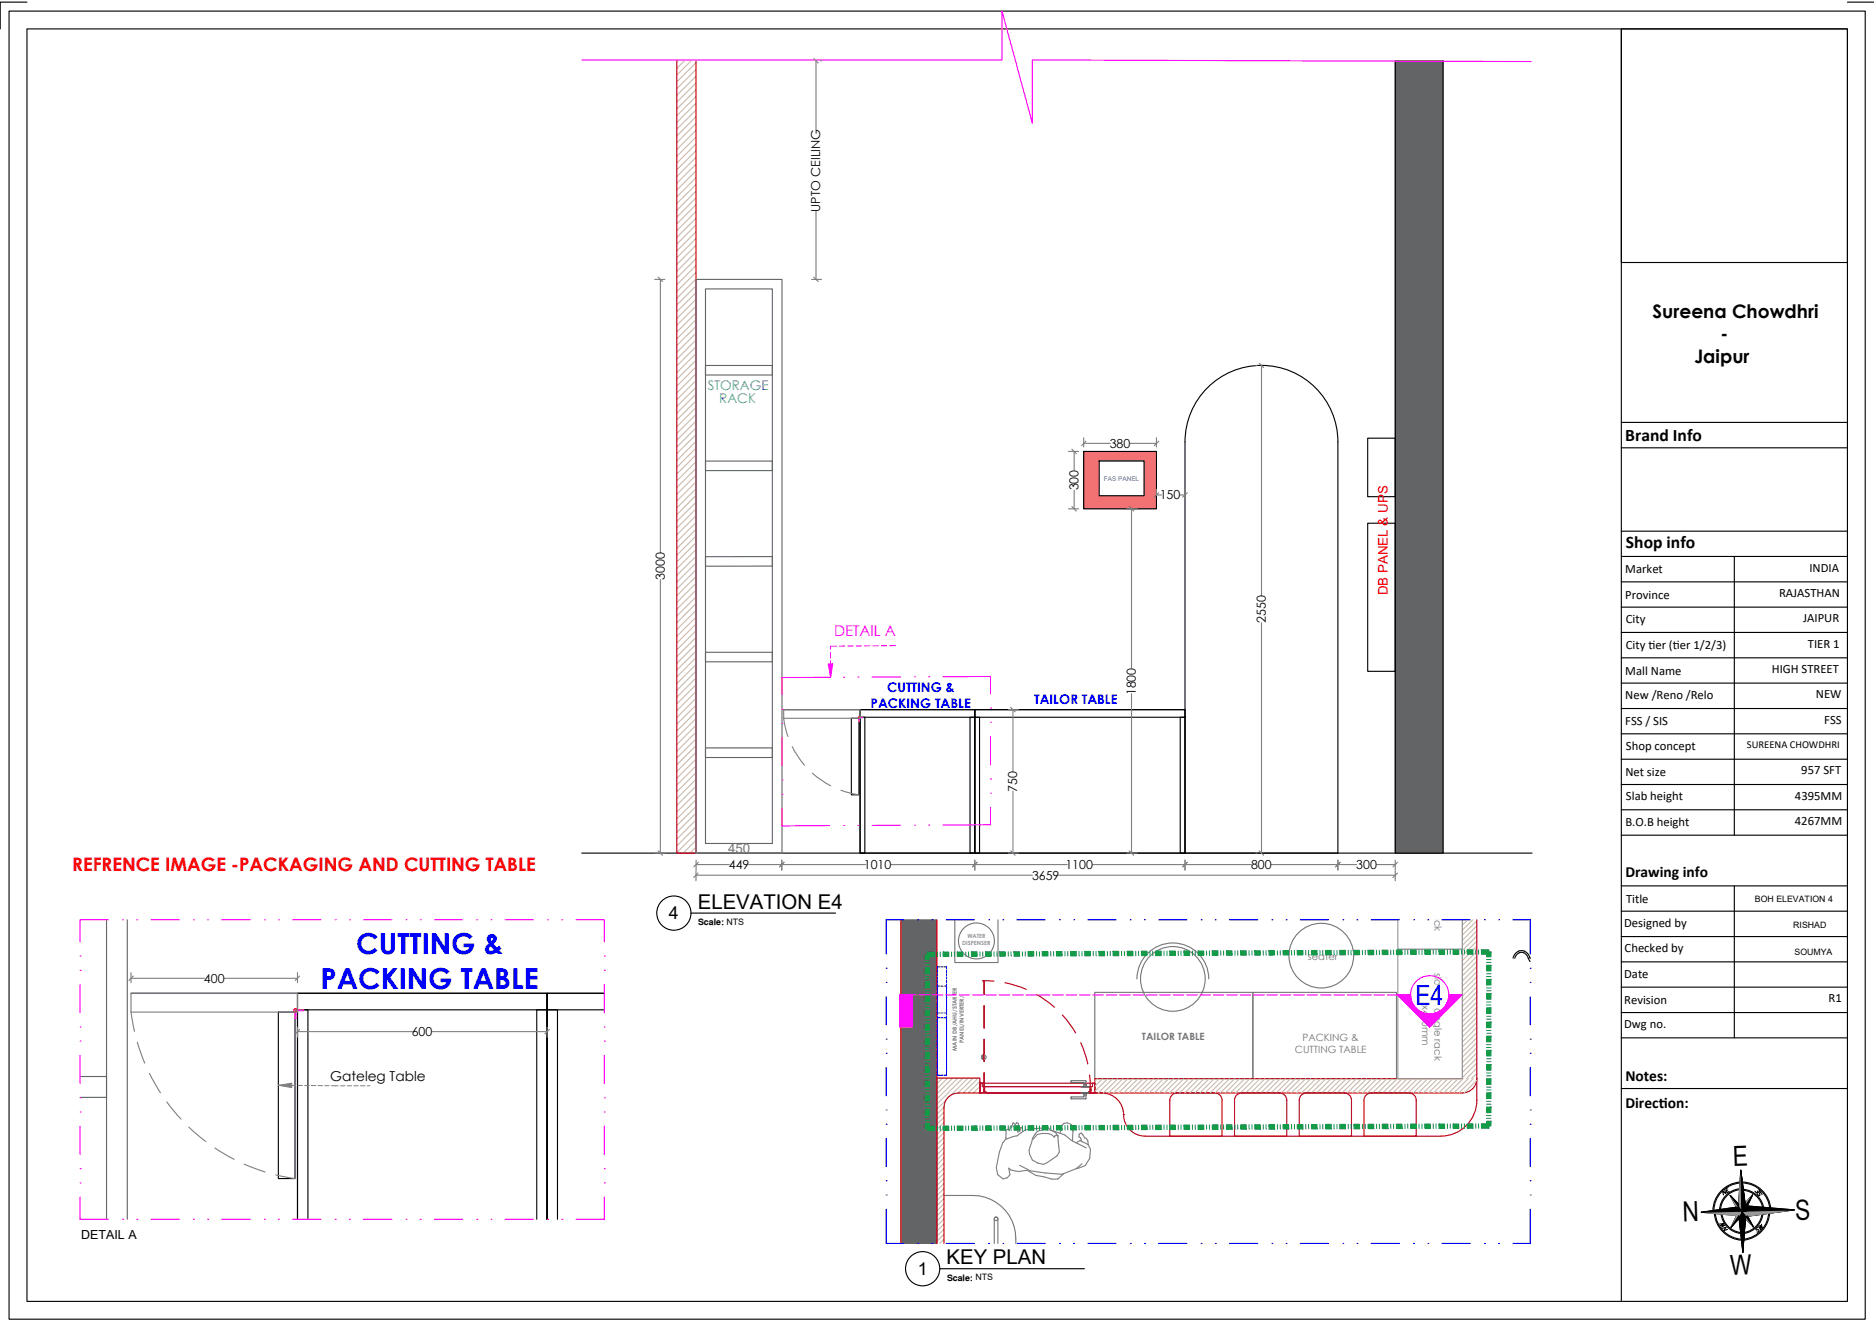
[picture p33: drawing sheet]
<svg xmlns="http://www.w3.org/2000/svg" width="420mm" height="297mm" viewBox="0 0 420 297" stroke-linecap="round" stroke-linejoin="round" font-family="sans-serif">
<defs><g id="words">
<g font-size="6.5" fill="#00f">
<text x="79.9" y="213.7">CUTTING &amp;</text>
<text x="71.8" y="221.6">PACKING TABLE</text>
</g>
<text font-size="6.2" fill="#00f" x="317.2" y="225.1">E4</text>
<g font-size="6.2">
<text x="388.4" y="261.1" transform="rotate(-2 388.4 261.1)">E</text>
<text x="380.6" y="269" transform="rotate(178 380.6 269)">N</text>
<text x="402.4" y="273.2" transform="rotate(-2 402.4 273.2)">S</text>
<text x="387.9" y="285.6" transform="rotate(-2 387.9 285.6)">W</text>
</g>
<g font-size="4.6">
<text x="156.4" y="203.5">ELEVATION E4</text>
<text x="212.1" y="283.2">KEY PLAN</text>
</g>
<g font-size="4.2">
<text x="370.4" y="71.2">Sureena Chowdhri</text>
<text x="385.6" y="76.2">-</text>
<text x="379.7" y="81.4">Jaipur</text>
</g>
<text font-size="4.2" fill="#f00" x="16.2" y="195">REFRENCE IMAGE -PACKAGING AND CUTTING TABLE</text>
<g font-size="4">
<text x="149.9" y="205.9">4</text>
<text x="205.7" y="285.5">1</text>
</g>
<g font-size="3.9">
<text x="364.3" y="98.8">Brand Info</text>
<text x="364.4" y="122.8">Shop info</text>
</g>
<g font-size="3.5">
<text x="364.3" y="196.4">Drawing info</text>
<text x="364.3" y="242.1">Notes:</text>
<text x="364.3" y="248.1">Direct</text>
<text x="371.7" y="248.1">ion:</text>
</g>
<text font-size="3.3" fill="#f0f" x="186.9" y="142.5">DETAIL A</text>
<text font-size="3.1" x="74" y="242.2">Gateleg Table</text>
<g font-size="3" fill="#007fff">
<text x="158.7" y="87.5">STORAGE</text>
<text x="161.2" y="90.2">RACK</text>
</g>
<text font-size="3" fill="#f00" x="311" y="133.3" transform="rotate(-90 311 133.3)">DB PANEL &amp; UPS</text>
<g font-size="3" fill="#00f">
<text x="198.8" y="154.9">CUTTING &amp;</text>
<text x="195.1" y="158.5">PACKING TABLE</text>
<text x="231.8" y="157.7">TAILOR TABLE</text>
</g>
<text font-size="3" fill="#767676" x="163.2" y="191">450</text>
<g font-size="2.8">
<text x="183.8" y="47.5" transform="rotate(-90 183.8 47.5)">UPTO CEILING</text>
<text x="248.7" y="100.3">380</text>
<text x="241.7" y="109.9" transform="rotate(-90 241.7 109.9)">300</text>
<text x="259.9" y="111.8">150</text>
<text x="149" y="129.9" transform="rotate(-90 149 129.9)">3000</text>
<text x="364.3" y="128.4">Market</text>
<text x="405.5" y="128">INDIA</text>
<text x="364.3" y="134.1">Province</text>
<text x="398.7" y="133.7">RAJASTHAN</text>
<text x="283.7" y="139.5" transform="rotate(-90 283.7 139.5)">2550</text>
<text x="364.4" y="139.5">City</text>
<text x="404.1" y="139.4">JAIPUR</text>
<text x="364.4" y="145.3">City t</text>
<text x="369.4" y="145.3">ier (t</text>
<text x="374.9" y="145.3">ier 1/2/3)</text>
<text x="405.2" y="145.1">TIER 1</text>
<text x="254.6" y="155.8" transform="rotate(-90 254.6 155.8)">1800</text>
<text x="364.3" y="151.1">Mall Name</text>
<text x="397.1" y="150.7">HIGH STREET</text>
<text x="364.3" y="156.7">New /Reno /Relo</text>
<text x="407" y="156.4">NEW</text>
<text x="364.3" y="162.4">FSS / SIS</text>
<text x="364.4" y="167.9">Shop concept</text>
<text x="408.8" y="162.1">FSS</text>
<text x="364.3" y="173.8">Net size</text>
<text x="403.7" y="173.4">957 SFT</text>
<text x="228" y="177.4" transform="rotate(-90 228 177.4)">750</text>
<text x="364.4" y="179.3">Slab height</text>
<text x="402.3" y="179.1">4395MM</text>
<text x="364.3" y="184.9">B.O.B height</text>
<text x="402.3" y="184.8">4267MM</text>
<text x="163.3" y="194.6">449</text>
<text x="193.6" y="194.6">1010</text>
<text x="231.3" y="197">3659</text>
<text x="238.8" y="194.6">1100</text>
<text x="280.4" y="194.6">800</text>
<text x="304" y="194.6">300</text>
<text x="364.4" y="202.2">Title</text>
<text x="364" y="207.6">Designed by</text>
<text x="364.1" y="213.3">Checked by</text>
<text x="45.7" y="220.1">400</text>
<text x="364" y="219.1">Date</text>
<text x="364" y="224.9">Revision</text>
<text x="409.8" y="224.5">R1</text>
<text x="92.3" y="232.1">600</text>
<text x="364" y="230.3">Dwg no.</text>
<text x="18.2" y="277.4">DETAIL A</text>
</g>
<text font-size="2.4" x="391.5" y="167.6">SUREENA CHOWDHRI</text>
<g font-size="2.2" fill="#767676">
<text x="321.5" y="188.9" transform="rotate(90 321.5 188.9)">slotted angle rack</text>
<text x="293.1" y="214.9">seater</text>
<text x="318.8" y="221.4" transform="rotate(90 318.8 221.4)">900x450mm</text>
<text x="321.5" y="217.9" transform="rotate(90 321.5 217.9)">slotted angle rack</text>
<text x="255.9" y="232.9">TAILOR TABLE</text>
<text x="291.9" y="233.2">PACKING &amp;</text>
<text x="290.2" y="236">CUTTING TABLE</text>
</g>
<g font-size="2">
<text x="393.3" y="202.1">BOH ELEVATION 4</text>
<text x="156.5" y="207.2">Scale: NTS</text>
<text x="401.9" y="207.7">RISHAD</text>
<text x="402.2" y="213.9">SOUMYA</text>
<text x="212.2" y="286.8">Scale: NTS</text>
</g>
<text font-size="1.4" fill="#2776bb" x="247.4" y="107.7">FAS PANEL</text>
<g font-size="1.3" fill="#939598">
<text x="215.6" y="211.7">DISPENSER</text>
<text x="216.8" y="210.2">WATER</text>
</g>
<g font-size="1.3" fill="#767676">
<text x="216" y="233.7" transform="rotate(-90 216 233.7)">PANEL/INVERTER/</text>
<text x="214.5" y="235.4" transform="rotate(-90 214.5 235.4)">MAIN DB/AHU/STARTER</text>
</g>
<g font-size="1.3">
<text x="386.3" y="267.6" transform="rotate(-31 386.3 267.6)">NE</text>
<text x="395" y="267.5" transform="rotate(-128 395 267.5)">SE</text>
<text x="387.2" y="275.4" transform="rotate(-123 387.2 275.4)">NW</text>
<text x="393.8" y="276.1" transform="rotate(-38 393.8 276.1)">SW</text>
</g>
</g></defs>
<!-- layer: 0 -->
<path d="M130.4 191.1h213" fill="none" stroke="#000" stroke-width=".25"/>
<!-- layer: A-WALL HATCH -->
<path d="M312.7 13.6h10.7v177.5h-10.7z" fill="none" stroke="#636466" stroke-width=".22"/>
<path d="M312.7 13.6h10.7v177.5h-10.7z" fill-rule="evenodd" fill="#636466"/>
<!-- layer: PARTITION HAT -->
<g fill="none" stroke="#cbbba9" stroke-width=".25">
<path d="M151.9 13.6l-.2 .2M153.4 13.6l-1.7 1.7M154.9 13.6l-3.2 3.2M156 14l-4.3 4.3M156 15.6l-4.3 4.3M156 17.1l-4.3 4.3M156 18.6l-4.3 4.3M156 20.1l-4.3 4.3M156 21.6l-4.3 4.3M156 23.1l-4.3 4.3M156 24.7l-4.3 4.2M156 26.2l-4.3 4.3"/>
<path d="M156 27.7l-4.3 4.3M156 29.2l-4.3 4.3M156 30.7l-4.3 4.3M156 32.2l-4.3 4.3M156 33.8l-4.3 4.2M156 35.3l-4.3 4.2M156 36.8l-4.3 4.2M156 38.3l-4.3 4.3M156 39.8l-4.3 4.3M156 41.3l-4.3 4.3M156 42.8l-4.3 4.3M156 44.3l-4.3 4.3"/>
<path d="M156 45.9l-4.3 4.2M156 47.4l-4.3 4.3M156 48.9l-4.3 4.3M156 50.4l-4.3 4.3M156 51.9l-4.3 4.3M156 53.4l-4.3 4.3M156 54.9l-4.3 4.3M156 56.5l-4.3 4.3M156 58l-4.3 4.3M156 59.5l-4.3 4.3M156 61l-4.3 4.3M156 62.5l-4.3 4.3"/>
<path d="M156 64l-4.3 4.3M156 65.6l-4.3 4.2M156 67.1l-4.3 4.2M156 68.6l-4.3 4.2M156 70.1l-4.3 4.3M156 71.6l-4.3 4.3M156 73.1l-4.3 4.3M156 74.6l-4.3 4.3M156 76.1l-4.3 4.3M156 77.7l-4.3 4.2M156 79.2l-4.3 4.3M156 80.7l-4.3 4.3"/>
<path d="M156 82.2l-4.3 4.3M156 83.7l-4.3 4.3M156 85.2l-4.3 4.3M156 86.7l-4.3 4.3M156 88.3l-4.3 4.3M156 89.8l-4.3 4.3M156 91.3l-4.3 4.3M156 92.8l-4.3 4.3M156 94.3l-4.3 4.3M156 95.8l-4.3 4.3M156 97.4l-4.3 4.2M156 98.9l-4.3 4.2"/>
<path d="M156 100.4l-4.3 4.3M156 101.9l-4.3 4.3M156 103.4l-4.3 4.3M156 104.9l-4.3 4.3M156 106.4l-4.3 4.3M156 107.9l-4.3 4.3M156 109.5l-4.3 4.2M156 111l-4.3 4.3M156 112.5l-4.3 4.3M156 114l-4.3 4.3M156 115.5l-4.3 4.3M156 117l-4.3 4.3"/>
<path d="M156 118.5l-4.3 4.3M156 120.1l-4.3 4.3M156 121.6l-4.3 4.3M156 123.1l-4.3 4.3M156 124.6l-4.3 4.3M156 126.1l-4.3 4.3M156 127.6l-4.3 4.3M156 129.2l-4.3 4.2M156 130.7l-4.3 4.2M156 132.2l-4.3 4.3M156 133.7l-4.3 4.3M156 135.2l-4.3 4.3"/>
<path d="M156 136.7l-4.3 4.3M156 138.2l-4.3 4.3M156 139.7l-4.3 4.3M156 141.3l-4.3 4.2M156 142.8l-4.3 4.3M156 144.3l-4.3 4.3M156 145.8l-4.3 4.3M156 147.3l-4.3 4.3M156 148.8l-4.3 4.3M156 150.3l-4.3 4.3M156 151.9l-4.3 4.3M156 153.4l-4.3 4.3"/>
<path d="M156 154.9l-4.3 4.3M156 156.4l-4.3 4.3M156 157.9l-4.3 4.3M156 159.4l-4.3 4.3M156 161l-4.3 4.2M156 162.5l-4.3 4.2M156 164l-4.3 4.3M156 165.5l-4.3 4.3M156 167l-4.3 4.3M156 168.5l-4.3 4.3M156 170l-4.3 4.3M156 171.5l-4.3 4.3"/>
<path d="M156 173.1l-4.3 4.2M156 174.6l-4.3 4.3M156 176.1l-4.3 4.3M156 177.6l-4.3 4.3M156 179.1l-4.3 4.3M156 180.6l-4.3 4.3M156 182.1l-4.3 4.3M156 183.7l-4.3 4.3M156 185.2l-4.3 4.3M156 186.7l-4.3 4.3M156 188.2l-2.9 2.9M156 189.7l-1.4 1.4"/>
</g>
<!-- layer: PARTITION -->
<path d="M151.7 13.6v177.5h4.3v-177.5" fill="none" stroke="#b80000" stroke-width=".25"/>
<!-- layer: 0 -->
<path d="M312.7 13.6v177.5h10.7v-177.5M175.6 159h17.2M190.8 160.9h1.7v17.1h-1.7z" fill="none" stroke="#000" stroke-width=".25"/>
<!-- layer: BASE LINE -->
<path d="M270.1 87.4a17.1 17.1 0 0 1 18.8-4.4 17.1 17.1 0 0 1 11 16l-.1 92.1h-34.2v-92.1a17.1 17.1 0 0 1 4.5-11.6zM306.5 98.1h6.2v13.1h-6.2zM306.5 117.2h6.2v33.2h-6.2zM192.8 159h25.7v32.1h-25.7zM192.8 159h25.7v1.7h-25.7zM218.5 159h47.1v32.1h-47.1zM218.5 159h47.1v1.7h-47.1zM192.8 160.7h1v30.4h-1zM217.4 160.7h1.1v30.4h-1.1zM218.5 160.7h1v30.4h-1zM264.5 160.7h1.1v30.4h-1.1z" fill="none" stroke="#000" stroke-width=".25"/>
<!-- layer: F_FIXTURE_CK -->
<path d="M156 62.6h19.3v128.5h-19.3zM158.1 64.7h15v124.2h-15zM158.1 81.9h15v2.1h-15zM158.1 103.3h15v2.1h-15zM158.1 124.7h15v2.1h-15zM158.1 146.1h15v2.1h-15zM158.1 167.5h15v2.2h-15z" fill="none" stroke="#636466" stroke-width=".25"/>
<path d="M156 191.1h.1M156 191.1h19.2M175.3 191.1h.1" fill="none" stroke="#767676" stroke-width=".25"/>
<path d="M156 191.1h.1M175.2 191.1h.1" fill="none" stroke="#767676" stroke-width=".22"/>
<!-- layer: 6 -->
<g fill="none" stroke="#f0f" stroke-width=".25">
<path d="M192.5 160.9v.7l.1-.7M192.7 160.7h.7l-.7 .1"/>
<circle cx="192.6" cy="160.7" r=".19"/>
</g>
<!-- layer: 1 -->
<circle cx="192.6" cy="160.7" r=".16" fill="none" stroke="#f00" stroke-width=".25"/>
<!-- layer: 7 -->
<g fill="none" stroke="#808080" stroke-width=".22">
<path d="M192.5 161.4h.1M193.2 160.7h.1"/>
<circle cx="192.6" cy="160.7" r=".05"/>
</g>
<!-- layer: BASE LINE -->
<path d="M175.6 159h17.2v1.9h-17.2zM175.6 160.9l1 4M177.6 167.2l1.4 2.5 1.3 1.7M182.1 173.2l1.6 1.3 2.5 1.5M188.5 177l4 1" fill="none" stroke="#808080" stroke-width=".25"/>
<!-- layer: 0 -->
<path d="M242.9 101.1h16.3v12.9h-16.3zM246.3 103.2h10.1v7.8h-10.1z" fill="none" stroke="#f27172" stroke-width=".22"/>
<path d="M242.9 101.1v12.9h16.3v-12.9zM246.3 103.2v7.8h10.1v-7.8z" fill-rule="evenodd" fill="#f27172"/>
<path d="M242.9 101.1h16.3v12.9h-16.3zM246.3 103.2h10.1v7.8h-10.1z" fill="none" stroke="#000" stroke-width=".25"/>
<!-- layer: FUR 1 -->
<path d="M339.1 214.6a1.94 1.94 0 0 1 2-1.7 1.94 1.94 0 0 1 1.9 1.8M339.5 214.7a1.53 1.53 0 0 1 1.5-1.4 1.53 1.53 0 0 1 1.5 1.4l.5 .6" fill="none" stroke="#000" stroke-width=".25"/>
<!-- layer: fixture -->
<g fill="none" stroke="#767676" stroke-width=".25">
<path d="M214 206v9.6h9.7v-9.6M254.8 219.3a8 8 0 0 1 8.1-8.1 8 8 0 0 1 8 8.1M339.1 214.6l.4 .1M245.4 222.3h35.4v19.3h-35.4zM280.8 222.3h32.2v19.3h-32.2zM211.6 267.8h6.4a9.7 9.7 0 0 1 9.7 10.7M222.8 278.5v-5.5l.2-.3 .2-.1 .3 .1 .1 .3v5.5"/>
<circle cx="218.8" cy="210.8" r="4"/>
<circle cx="262.9" cy="219.3" r="7.2"/>
<circle cx="296.1" cy="214" r="7.2"/>
<circle cx="223.2" cy="273" r=".4"/>
</g>
<!-- layer: VM -->
<path d="M225.4 255.2l-.7 .8-.7 2.1-.7 3.4 .3 1.6 1.2 1 1-.3 .5-.7-.2-1.5 .5 .5 1.6 .3 2-.2 2 1.1 3.5 .8h1.4l1.2-1.2M229.2 253.4l-.2-.8h-.3l-.1 .7-.5 .3 .2-2-.4-.1-.3 .4-.6-.4-.3 .9v-.2l-.3 .1-.1 .9-.4-.3-.4 .2-.1 2M232.5 253.4a1.66 1.66 0 0 0 1.7-1h.6a2.66 2.66 0 0 0 1.8 1.3l.5 .7 .3 3.6-.5 .9-2.2 1.5-.8 .4-1.3-.3a3 3 0 0 1-1.4-4.5l.2-1.1zM234.1 252.7l-4.3 .4-1.9 1.3-2.5 .8M235.3 253.1l3.3 1.1 1.5 1.2 3.3 1.7M237.1 254.5l-.3-.2-.4 .1-.1 .3a3.4 3.4 0 0 0-3.8-.6l-1 1.1M237.6 253.8l.2-1.6 .6-.6 .8-.1 .9 .4 .4 .6-.1 3M241.3 256l.8-.6 1.7 .9 .6 1.1-.2 2.1-1 1.6-2 .7M242.2 255.5l.1-.2-.1-.5-.4-.2 .1-.6 .5-.2 .7 1.1 .4 .1 .3 .6 .1 .9M228.5 261l2.5 1.3 3.3 .4 3.7 .3 3.2-1.2M242.5 260.7l-1.3 1.1" fill="none" stroke="#808080" stroke-width=".25"/>
<!-- layer: PARTITION HAT -->
<g fill="none" stroke="#cbbba9" stroke-width=".25">
<path d="M327.8 206h.1M328.9 206l-1.1 1.2M330.1 206l-2.3 2.3M331 206.2l-3.2 3.2M331 207.4l-3.2 3.2M331 208.5l-3.2 3.2M331 209.6l-3.2 3.3M331 210.8l-3.2 3.2M331 211.9l-3.2 3.3M331 213.1l-3.2 3.2M331 214.2l-3.2 3.2M331 215.3l-3.2 3.3"/>
<path d="M331 216.5l-3.2 3.2M331 217.6l-3.2 3.3M331 218.8l-3.2 3.2M331 219.9l-3.2 3.2M331 221l-3.2 3.3M331 222.2l-3.2 3.2M331 223.3l-3.2 3.2M331 224.5l-3.2 3.2M331 225.6l-3.2 3.2M331 226.7l-3.2 3.2M331 227.9l-3.2 3.2M331 229l-3.2 3.2"/>
<path d="M331 230.1l-3.2 3.3M331 231.3l-3.2 3.2M331 232.4l-3.2 3.2M331 233.6l-3.2 3.2M331 234.7l-3.2 3.2M331 235.8l-3.2 3.3M331 237l-3.2 3.2M331 238.1l-3.2 3.2M331 239.2l-2.3 2.4M331 240.4l-1.2 1.2M331 241.5l-.1 .1"/>
</g>
<!-- layer: A-WALL HATCH -->
<path d="M201.9 206h8.1v72.5h-8.1z" fill="none" stroke="#636466" stroke-width=".22"/>
<path d="M201.9 206h8.1v72.5h-8.1z" fill-rule="evenodd" fill="#636466"/>
<!-- layer: PARTITION HAT -->
<g fill="none" stroke="#cbbba9" stroke-width=".25">
<path d="M210 241.6h.1M211.1 241.6l-1.1 1.2M211.6 248l-1.6 1.6M211.6 249.1l-1.6 1.6M211.6 250.3l-1.6 1.6M211.6 251.4l-1.6 1.6M211.6 252.5l-1.6 1.7M211.6 253.7l-1.6 1.6M211.6 254.8l-1.6 1.6M211.6 256l-1.6 1.6M211.6 257.1l-1.6 1.6M211.6 258.2l-1.6 1.6"/>
<path d="M211.6 259.4l-1.6 1.6M212 246.4l-2 2.1M212.3 241.6l-2.3 2.3M213.4 241.6l-3.4 3.4M214.5 241.6l-4.5 4.6M215.7 241.6l-5.7 5.7M216.8 241.6l-3.6 3.7M218 241.6l-3.3 3.2M219.1 241.6l-3.2 3.2M219.6 242.2l-2.6 2.6M219.6 243.4l-1.5 1.4M219.6 244.5l-.3 .3"/>
<path d="M211.6 260.5l-1.6 1.6M211.6 261.6l-1.6 1.6M211.6 262.8l-1.6 1.6M211.6 263.9l-1.6 1.6M211.6 265l-1.6 1.7M211.6 266.2l-1.6 1.6M211.6 267.3l-1.6 1.6M211.6 268.5l-1.6 1.6M211.6 269.6l-1.6 1.6M211.6 270.8l-1.6 1.6M211.6 271.9l-1.6 1.6M211.6 273l-1.6 1.6"/>
<path d="M211.6 274.2l-1.6 1.6M211.6 275.3l-1.6 1.6M211.6 276.5l-1.6 1.6M211.6 277.6l-1 .9"/>
</g>
<!-- layer: WALL -->
<path d="M201.9 206v72.5M210 206v72.5" fill="none" stroke="#f00" stroke-width=".25"/>
<!-- layer: PARTITION -->
<path d="M219.6 242.6h25.8v2.2h-25.8z" fill="none" stroke="#fff" stroke-width=".22"/>
<path d="M219.6 242.6h25.8v2.2h-25.8z" fill="#fff"/>
<path d="M219.6 242.6h25.8v2.2h-25.8zM220.6 243.4h23.7v1.1h-.3v.3h-23.1v-.3h-.3zM220.7 243.4h23.6v1.1h-.3v.3h-23v-.3h-.3zM244.9 242.6h.5v2.2h-1.2v-.3h.3v-1.1h.4z" fill="none" stroke="#b80000" stroke-width=".25"/>
<path d="M242.3 243.4h1.7z" fill="none" stroke="#636466" stroke-width=".22"/>
<path d="M242.3 243.4h1.7z" fill-rule="evenodd" fill="#636466"/>
<path d="M240 242.2v.2M240.1 242.1h3.2M240.1 242.5h2.8M242.3 243.4h1.7zM242.8 243.3l.7 .1zM242.9 242.9h.6v.4h-.6zM243 242.6v.3M243.4 242.2v.7" fill="none" stroke="#636466" stroke-width=".25"/>
<path d="M240 242.4l.1 .1M240.1 242.1h-.1M242.3 244.8h1.7zM242.9 242.5l.1 .1M243.3 242.1h.1" fill="none" stroke="#636466" stroke-width=".22"/>
<path d="M242.3 244.8h1.7z" fill-rule="evenodd" fill="#636466"/>
<path d="M240 245.8v.2M240.1 246.1h3.2M240.1 245.7h2.8M242.3 244.8h1.7zM242.8 244.8l.7 .1zM242.9 244.9h.6v.4h-.6zM243 245.3v.3M243.4 245.3v.7" fill="none" stroke="#636466" stroke-width=".25"/>
<path d="M240 246l.1 .1M240.1 245.7l-.1 .1M243 245.6l-.1 .1M243.4 246l-.1 .1" fill="none" stroke="#636466" stroke-width=".22"/>
<path d="M220.2 219.7l2.6 .1M220.6 219.7v3.1M220.6 225.3v5M220.6 232.8v5M225.2 220.1l2.1 .5 2.7 1M232.2 222.7l2.4 1.5 1.7 1.4M238.1 227.3l1.8 2.3 1.2 1.8M242.2 233.6l1 2.6 .6 2.1M220.6 240.3v3.1M244.2 240.8l.1 2.6M244.3 244h.2v.2h-.2z" fill="none" stroke="#b80000" stroke-width=".25"/>
<!-- layer: F_FIXTURE -->
<circle cx="220.5" cy="236.8" r=".51" fill="none" stroke="#767676" stroke-width=".25"/>
<path d="M220.5 236.3h.1v1z" fill="none" stroke="#767676" stroke-width=".22"/>
<path d="M220.5 236.3h.1v1z" fill-rule="evenodd" fill="#767676"/>
<path d="M220 236.7v.2M220 236.5v.6M220.1 236.5v.6M220.2 236.4v.8M220.2 236.3v.9M220.2 236.3v1M220.3 236.3v1M220.4 236.3v1M220.5 236.3v1M220.5 236.3h.1v1z" fill="none" stroke="#767676" stroke-width=".25"/>
<!-- layer: PARTITION -->
<g fill="none" stroke="#b80000" stroke-width=".25">
<path d="M220.5 219.7v3.1M327.8 206v35.6h-82.4v3.2h82.4a3.2 3.2 0 0 0 3.2-3.2M331 206v40.4a8 8 0 0 1-8.1 8.1h-66.3a4.8 4.8 0 0 1-4.8-4.9M220.5 225.3v5M220.5 232.8v5M219.6 242.6h.5v.8h.4v1.1h.3v.3h-1.2zM219.6 244.8v-3.3h-9.6v37M220.5 244h.1v.2h-.1zM220.5 242.6h-.9v2.2h-4.8a3.3 3.3 0 0 0-3.2 3.2v30.5M220.5 240.3v3.1M244.2 244.8a7.4 7.4 0 0 1 5.9 1.1 4.8 4.8 0 0 1 1.7 3.7M251.8 249.7h.1"/>
<path d="M262.6 245.3l1.2-.5h8.5a1.62 1.62 0 0 1 1.6 1.6v8.1h-11.7v-8.1zM286.8 244.8h-8.5a1.61 1.61 0 0 0-1.6 1.6v8.1h11.7v-8.1a1.61 1.61 0 0 0-1.6-1.6M291.7 245.3l1.1-.5h8.5a1.61 1.61 0 0 1 1.6 1.6v8.1h-11.7v-8.1zM306.2 245.3l1.1-.5h8.5a1.6 1.6 0 0 1 1.6 1.6v8.1h-11.7v-8.1z"/>
</g>
<!-- layer: PARTITION HAT -->
<g fill="none" stroke="#cbbba9" stroke-width=".25">
<path d="M245.9 241.6l-.5 .6M247.1 241.6l-1.7 1.7M248.2 241.6l-2.8 2.8M249.4 241.6l-3.2 3.2M250.5 241.6l-3.2 3.2M251.6 241.6l-3.2 3.2M252.8 241.6l-3.2 3.2M253.9 241.6l-3.2 3.2M255.1 241.6l-3.3 3.2M256.2 241.6l-3.2 3.2M257.4 241.6l-3.3 3.2M258.5 241.6l-3.2 3.2"/>
<path d="M259.6 241.6l-3.2 3.2M260.8 241.6l-3.3 3.2M261.9 241.6l-3.2 3.2M263 241.6l-3.2 3.2M264.2 241.6l-3.2 3.2M265.3 241.6l-3.2 3.2M266.4 241.6l-3.2 3.2M267.6 241.6l-3.2 3.2M268.7 241.6l-3.2 3.2M269.9 241.6l-3.3 3.2M271 241.6l-3.2 3.2M272.1 241.6l-3.2 3.2"/>
<path d="M273.3 241.6l-3.2 3.2M274.4 241.6l-3.2 3.2M275.6 241.6l-3.3 3.2M276.7 241.6l-3.2 3.2M277.8 241.6l-3.2 3.2M279 241.6l-3.3 3.2M280.1 241.6l-3.2 3.2M281.3 241.6l-3.3 3.2M282.4 241.6l-3.2 3.2M283.5 241.6l-3.2 3.2M284.7 241.6l-3.3 3.2M285.8 241.6l-3.2 3.2"/>
<path d="M286.9 241.6l-3.2 3.2M288.1 241.6l-3.2 3.2M289.2 241.6l-3.2 3.2M290.3 241.6l-3.2 3.2M291.5 241.6l-3.2 3.2M292.6 241.6l-3.2 3.2M293.8 241.6l-3.2 3.2M294.9 241.6l-3.2 3.2M296 241.6l-3.2 3.2M297.2 241.6l-3.2 3.2M298.3 241.6l-3.2 3.2M299.5 241.6l-3.3 3.2"/>
<path d="M300.6 241.6l-3.2 3.2M301.7 241.6l-3.2 3.2M302.9 241.6l-3.2 3.2M304 241.6l-3.2 3.2M305.2 241.6l-3.3 3.2M306.3 241.6l-3.2 3.2M307.4 241.6l-3.2 3.2M308.6 241.6l-3.2 3.2M309.7 241.6l-3.2 3.2M310.8 241.6l-3.2 3.2M312 241.6l-3.2 3.2M313.1 241.6l-3.2 3.2"/>
<path d="M314.3 241.6l-3.3 3.2M315.4 241.6l-3.2 3.2M316.5 241.6l-3.2 3.2M317.7 241.6l-3.2 3.2M318.8 241.6l-3.2 3.2M320 241.6l-3.3 3.2M321.1 241.6l-3.2 3.2M322.2 241.6l-3.2 3.2M323.4 241.6l-3.3 3.2M324.5 241.6l-3.2 3.2M325.7 241.6l-3.3 3.2M326.8 241.6l-3.2 3.2"/>
<path d="M327.9 241.6l-3.2 3.2M329.1 241.6l-3.3 3.2M330.2 241.6l-3.2 3.2M331 242l-2.9 2.8"/>
</g>
<!-- layer: FUR-FIXTURES L1 -->
<path d="M313.3 212.6h14.5v29h-14.5zM313.3 206v6.6h14.5v-6.6" fill="none" stroke="#989898" stroke-width=".25"/>
<!-- layer: FINISHES -->
<g fill="none" stroke="#00f" stroke-width=".22">
<path d="M210.1 217.3v.5M210.1 218.1v.5M210.1 218.8v.5M210.1 219.6v.5M210.6 216.6h-.5v.5M210.8 216.6h.6M211.6 216.6h.5v.5M212.1 217.3v.5M212.1 218.1v.5M212.1 218.8v.5M212.1 219.6v.5M210.1 220.3v7.1"/>
<path d="M210.1 227.6v.7M210.1 228.4v.6M210.1 229.1v.7M210.1 229.9v.6M210.1 230.6v.7M210.1 231.4v.6M210.1 232.1v.7M210.1 232.9v.6M210.1 233.6v.7M210.1 234.4v.6M210.1 235.1v.7M210.1 235.9v.6"/>
<path d="M210.1 236.6v.7M210.1 237.4v.6M210.1 238.1v.7M210.1 238.9v.6M210.1 239.6v.7M210.1 220.9h.5M210.1 226.9h.5M210.1 228h.5M210.8 220.9h.6M210.8 226.9h.6M210.8 228h.6M211.6 220.9h.5"/>
<path d="M211.6 226.9h.5M211.6 228h.5M212.1 220.3v7.1M212.1 227.6v.7M212.1 228.4v.6M212.1 229.1v.7M212.1 229.9v.6M212.1 230.6v.7M212.1 231.4v.6M212.1 232.1v.7M212.1 232.9v.6M212.1 233.6v.7"/>
<path d="M212.1 234.4v.6M212.1 235.1v.7M212.1 235.9v.6M212.1 236.6v.7M212.1 237.4v.6M212.1 238.1v.7M212.1 238.9v.6M212.1 239.6v.7M210.1 240.4v.4h.5M210.8 240.8h.6M212.1 240.4v.4h-.5"/>
</g>
<!-- layer: F_FIXTURE_CK -->
<path d="M23.9 206v67.1M28.5 206v67.1M18 241.1h5.9v4.7h-5.9" fill="none" stroke="#636466" stroke-width=".25"/>
<!-- layer: BASE LINE -->
<path d="M66.7 222.5h55.9v3.7h-55.9zM122.6 226.2h2.3v46.9M135.4 226.2h-12.8v-3.7h12.8h-12.8v50.6M69 273.1v-46.9h-2.3v46.9v-50.6h55.9v50.6M120.3 273.1v-46.9h2.3v46.9" fill="none" stroke="#000" stroke-width=".25"/>
<!-- layer: 0 -->
<path d="M29.4 222.5h37.3M62.4 226.7h3.7v37.3h-3.7z" fill="none" stroke="#000" stroke-width=".25"/>
<!-- layer: 6 -->
<g fill="none" stroke="#f0f" stroke-width=".25">
<path d="M66.1 226.7v1.5h.2v-1.5M66.6 226.2h1.5v.2h-1.5"/>
<circle cx="66.2" cy="226.3" r=".4"/>
</g>
<!-- layer: 1 -->
<circle cx="66.2" cy="226.3" r=".35" fill="none" stroke="#f00" stroke-width=".25"/>
<!-- layer: 7 -->
<g fill="none" stroke="#808080" stroke-width=".22">
<path d="M66.1 227.7h.2M67.6 226.2v.2"/>
<circle cx="66.2" cy="226.3" r=".12"/>
</g>
<!-- layer: BASE LINE -->
<path d="M29.4 222.5h37.3v4.2h-37.3zM29.4 226.7l.7 4.3M30.8 233.4l1.6 4.7M33.5 240.4l2.5 4.4M37.4 246.8l3.2 3.9M42.3 252.4l3.8 3.3M48.2 257.1l4.3 2.6M54.7 260.7l4.7 1.8M61.8 263.2l4.3 .8" fill="none" stroke="#808080" stroke-width=".25"/>
<!-- layer: LAYOUT -->
<g fill="none" stroke="#000" stroke-width=".25">
<path d="M2 2.5h416v293h-416zM6 6.5h408v285h-408zM6 .5h-5.9v6M363.4 6.5h50.6v52.3h-50.6zM363.4 6.5v285M414 .5h6M363.4 94.6h50.6M363.4 119h50.6M363.4 100.3h50.6M363.4 124.6h50.6M363.4 130.3h50.6M363.4 136h50.6"/>
<path d="M388.7 124.6v62.5M363.4 141.7h50.6M363.4 147.3h50.6M363.4 153h50.6M363.4 158.7h50.6M363.4 164.4h50.6M363.4 170.1h50.6M363.4 175.7h50.6M363.4 181.4h50.6M363.4 187.1h50.6M363.4 198.4h50.6M388.7 198.4v34.1"/>
<path d="M363.4 204.1h50.6M363.4 209.8h50.6M363.4 215.4h50.6M363.4 221.1h50.6M363.4 226.8h50.6M363.4 232.5h50.6M363.4 243.8h50.6M381.3 271.5l8.4 .8M384.2 271.7a6.6 6.6 0 0 0 6.1 6.1M384.4 271.7a6.3 6.3 0 0 0 5.9 5.9M385.7 271.8a5.1 5.1 0 0 0 4.4 4.5M385.9 271.8a4.9 4.9 0 0 0 4.2 4.3"/>
<path d="M387.8 267.8l5.2 7M387.8 267.8l1.4 2.6 .5-.1M387.8 267.8l1.9 1.9M387.8 267.8l1.9 2.5M389.7 270.3l.7 1M389.7 270.3l-8.4 1.2M389.7 272.3h-.5l-1.2 2.6M389.7 272.3l-1.7 2.6M389.7 272.9l-1.7 2M389.8 266.5a4.9 4.9 0 0 0-4.2 4.5M389.8 266.3a5.1 5.1 0 0 0-4.4 4.8M390 265a6.3 6.3 0 0 0-5.9 6.2"/>
<path d="M390 264.8a6.5 6.5 0 0 0-6.1 6.4M390.1 262.1l.3 9.2M390.1 262.1l-.4 8.2M390.1 262.1l-.5 8.2M390.1 262.1l1.1 8M390.4 271.3l-2.4 3.6M390.4 271.3l-.7 1M390.5 264.8a6.5 6.5 0 0 1 6.4 6.1M390.5 265a6.3 6.3 0 0 1 6.2 5.9M390.7 266.4a5.1 5.1 0 0 1 4.6 4.6M390.7 266.6a4.9 4.9 0 0 1 4.4 4.3M391.2 270.1l10.9 .9"/>
<path d="M391.7 272.4l1.3 2.4M392.8 267.6l-3.1 4.7M392.8 267.6l-1.7 2 .1 .5M392.8 267.6l-1.2 2.5M394.9 271.6a4.9 4.9 0 0 1-4 4.4M395.1 271.6a5.1 5.1 0 0 1-4.2 4.7M396.4 271.4a6.3 6.3 0 0 1-5.6 6.2M396.6 271.4a6.5 6.5 0 0 1-5.8 6.4M402.1 271l-20.8 .5M402.1 271l-10.9 1.5v.5l1.8 1.8"/>
</g>
<!-- layer: TITLE BLOCK -->
<path d="M389.7 272.3l.9 8.2M390.4 271.3l.2 9.2M391.2 272.5l-.6 8" fill="none" stroke="#000" stroke-width=".22"/>
<!-- layer: LAYOUT -->
<path d="M390.4 271.3l11.7-.3-10.9 1.5z" fill="none" stroke="#989898" stroke-width=".22"/>
<path d="M390.4 271.3l11.7-.3-10.9 1.5z" fill="#989898"/>
<!-- layer: TITLE BLOCK -->
<path d="M390.4 271.3l.2 9.2-.9-8.2z" fill="none" stroke="#000" stroke-width=".22"/>
<path d="M390.4 271.3l.2 9.2-.9-8.2z" fill="#000"/>
<!-- layer: LAYOUT -->
<path d="M381.3 271.5l9.1-.2-.7 1z" fill="none" stroke="#989898" stroke-width=".22"/>
<path d="M381.3 271.5l9.1-.2-.7 1z" fill="#989898"/>
<path d="M390.1 262.1l.3 9.2-.7-1z" fill="none" stroke="#989898" stroke-width=".22"/>
<path d="M390.1 262.1l.3 9.2-.7-1z" fill="#989898"/>
<path d="M389.2 272.3h.5l-1.7 2.6z" fill="none" stroke="#989898" stroke-width=".22"/>
<path d="M389.2 272.3h.5l-1.7 2.6z" fill="#989898"/>
<path d="M391.2 272.5l1.8 2.3-1.8-1.8z" fill="none" stroke="#989898" stroke-width=".22"/>
<path d="M391.2 272.5l1.8 2.3-1.8-1.8z" fill="#989898"/>
<path d="M387.8 267.8l1.9 2.5-.5 .1z" fill="none" stroke="#989898" stroke-width=".22"/>
<path d="M387.8 267.8l1.9 2.5-.5 .1z" fill="#989898"/>
<path d="M392.8 267.6l-1.6 2.5-.1-.6z" fill="none" stroke="#989898" stroke-width=".22"/>
<path d="M392.8 267.6l-1.6 2.5-.1-.6z" fill="#989898"/>
<path d="M381.3 271.5l8.4-1.2 .7 1zM387.8 267.8l1.9 1.9-.1 .6zM389.7 272.3v.6l-1.7 2zM390.1 262.1l1 7.5zM390.4 271.3l4.1-.5 7.6 .2zM390.4 271.3l.8 1.2v.5zM391.1 269.6l.1 .5-.8 1.2zM391.2 270.1l3.3 .7-4.1 .5zM391.2 270.1l10.9 .9-7.6-.2zM391.2 272.5l.5-.1 1.3 2.4zM392.8 267.6l-1.2 2.5h-.4z" fill="none" stroke="#000" stroke-width=".22"/>
<path d="M381.3 271.5l8.4-1.2 .7 1zM387.8 267.8l1.9 1.9-.1 .6zM389.7 272.3v.6l-1.7 2zM391.1 269.6l.1 .5-.8 1.2zM390.1 262.1l1 7.5-.7 1.7zM390.1 262.1l1 7.5zM391.2 270.1l3.3 .7-4.1 .5zM390.4 271.3l.8 1.2v.5zM391.2 272.5l.5-.1 1.3 2.4zM392.8 267.6l-1.2 2.5h-.4zM390.4 271.3l4.1-.5 7.6 .2zM391.2 270.1l10.9 .9-7.6-.2z" fill="#000"/>
<!-- layer: TITLE BLOCK -->
<path d="M391.2 273l-.6 7.5z" fill="none" stroke="#000" stroke-width=".22"/>
<path d="M391.2 273l-.6 7.5zM390.4 271.3l.8 1.7-.6 7.5z" fill="#000"/>
<!-- layer: SECTION LINES -->
<circle cx="320.4" cy="222.8" r="4.3" fill="none" stroke="#f0f" stroke-width=".25"/>
<path d="M313.2 222.8h2.9a4.3 4.3 0 0 0 4.3 4.3 4.3 4.3 0 0 0 4.3-4.3h2.9l-7.2 7.2z" fill="none" stroke="#f0f" stroke-width=".22"/>
<path d="M313.2 222.8h2.9a4.3 4.3 0 0 0 4.3 4.3 4.3 4.3 0 0 0 4.3-4.3h2.9l-7.2 7.2z" fill-rule="evenodd" fill="#f0f"/>
<g fill="none" stroke="#f0f" stroke-width=".25">
<path d="M203 222.8h2.3M205.9 222.8h2.4M208.9 222.8h2.4M211.9 222.8h2.4M214.9 222.8h2.4M217.9 222.8h2.4M220.9 222.8h2.4M223.9 222.8h2.4M226.9 222.8h2.4M229.9 222.8h2.4M232.9 222.8h2.4M235.9 222.8h2.4"/>
<path d="M238.9 222.8h2.4M241.9 222.8h2.4M244.9 222.8h2.4M247.9 222.8h2.4M250.9 222.8h2.4M253.9 222.8h2.4M256.9 222.8h2.4M259.9 222.8h2.4M262.9 222.8h2.4M265.9 222.8h2.4M268.9 222.8h2.4M271.9 222.8h2.4"/>
<path d="M274.9 222.8h2.4M277.9 222.8h2.4M280.9 222.8h2.4M283.9 222.8h2.4M286.9 222.8h2.4M289.9 222.8h2.4M292.9 222.8h2.4M295.9 222.8h2.4M298.9 222.8h2.4M301.9 222.8h2.4M304.9 222.8h2.4M307.9 222.8h2.4"/>
<path d="M310.9 222.8h2.3M313.2 222.8h2.9a4.3 4.3 0 0 0 4.3 4.3 4.3 4.3 0 0 0 4.3-4.3h2.9l-7.2 7.2z"/>
</g>
<path d="M201.6 222.8h2.9v7.2h-2.9z" fill="none" stroke="#f0f" stroke-width=".22"/>
<path d="M201.6 222.8h2.9v7.2h-2.9z" fill="#f0f"/>
<!-- layer: DIM -->
<path d="M317.6 220.6h5.6v4.5h-5.6z" fill="none" stroke="#fff" stroke-width=".22"/>
<path d="M317.6 220.6h5.6v4.5h-5.6z" fill="#fff"/>
<!-- layer: SECTION LINES -->
<path d="M207.3 251.7h1v1h-1z" fill="none" stroke="#139b48" stroke-width=".22"/>
<path d="M207.3 251.7h1v1h-1z" fill="#139b48"/>
<path d="M207.3 248.5h1v1.3h-1zM207.3 251h1M207.3 250.4h1" fill="none" stroke="#139b48" stroke-width=".22"/>
<path d="M207.3 248.5h1v1.3h-1z" fill="#139b48"/>
<path d="M207.3 245.3h1v1.3h-1zM207.3 247.9h1M207.3 247.2h1" fill="none" stroke="#139b48" stroke-width=".22"/>
<path d="M207.3 245.3h1v1.3h-1z" fill="#139b48"/>
<path d="M207.3 242.1h1v1.3h-1zM207.3 244.7h1M207.3 244h1" fill="none" stroke="#139b48" stroke-width=".22"/>
<path d="M207.3 242.1h1v1.3h-1z" fill="#139b48"/>
<path d="M207.3 239h1v1.2h-1zM207.3 241.5h1M207.3 240.9h1" fill="none" stroke="#139b48" stroke-width=".22"/>
<path d="M207.3 239h1v1.2h-1z" fill="#139b48"/>
<path d="M207.3 235.8h1v1.3h-1zM207.3 238.3h1M207.3 237.7h1" fill="none" stroke="#139b48" stroke-width=".22"/>
<path d="M207.3 235.8h1v1.3h-1z" fill="#139b48"/>
<path d="M207.3 232.6h1v1.3h-1zM207.3 235.2h1M207.3 234.5h1" fill="none" stroke="#139b48" stroke-width=".22"/>
<path d="M207.3 232.6h1v1.3h-1z" fill="#139b48"/>
<path d="M207.3 229.4h1v1.3h-1zM207.3 232h1M207.3 231.3h1" fill="none" stroke="#139b48" stroke-width=".22"/>
<path d="M207.3 229.4h1v1.3h-1z" fill="#139b48"/>
<path d="M207.3 226.3h1v1.2h-1zM207.3 228.8h1M207.3 228.2h1" fill="none" stroke="#139b48" stroke-width=".22"/>
<path d="M207.3 226.3h1v1.2h-1z" fill="#139b48"/>
<path d="M207.3 223.1h1v1.3h-1zM207.3 225.6h1M207.3 225h1" fill="none" stroke="#139b48" stroke-width=".22"/>
<path d="M207.3 223.1h1v1.3h-1z" fill="#139b48"/>
<path d="M207.3 219.9h1v1.3h-1zM207.3 222.5h1M207.3 221.8h1" fill="none" stroke="#139b48" stroke-width=".22"/>
<path d="M207.3 219.9h1v1.3h-1z" fill="#139b48"/>
<path d="M207.3 216.7h1v1.3h-1zM207.3 219.3h1M207.3 218.6h1" fill="none" stroke="#139b48" stroke-width=".22"/>
<path d="M207.3 216.7h1v1.3h-1z" fill="#139b48"/>
<path d="M207.3 213.8h1v1h-1zM207.3 216.1h1M207.3 215.5h1" fill="none" stroke="#139b48" stroke-width=".22"/>
<path d="M207.3 213.8h1v1h-1z" fill="#139b48"/>
<path d="M207.8 213.3h1.6l.1 .9h-1.7z" fill="none" stroke="#139b48" stroke-width=".22"/>
<path d="M207.8 213.3h1.6l.1 .9h-1.7z" fill="#139b48"/>
<path d="M210.1 213.3v.9M210.7 213.2v1M211.4 213.2h1.2v1h-1.2z" fill="none" stroke="#139b48" stroke-width=".22"/>
<path d="M211.4 213.2h1.2v1h-1.2z" fill="#139b48"/>
<path d="M213.3 213.2v1M213.9 213.2v1M214.5 213.2h1.3v1h-1.2z" fill="none" stroke="#139b48" stroke-width=".22"/>
<path d="M214.5 213.2h1.3v1h-1.2z" fill="#139b48"/>
<path d="M216.4 213.2l.1 1M217.1 213.2v1M217.7 213.2h1.3v1h-1.3z" fill="none" stroke="#139b48" stroke-width=".22"/>
<path d="M217.7 213.2h1.3v1h-1.3z" fill="#139b48"/>
<path d="M219.6 213.2v1M220.2 213.2l.1 1M220.9 213.2h1.2l.1 1h-1.3z" fill="none" stroke="#139b48" stroke-width=".22"/>
<path d="M220.9 213.2h1.2l.1 1h-1.3z" fill="#139b48"/>
<path d="M222.8 213.2v1M223.4 213.2v1M224.1 213.2h1.2v1h-1.2z" fill="none" stroke="#139b48" stroke-width=".22"/>
<path d="M224.1 213.2h1.2v1h-1.2z" fill="#139b48"/>
<path d="M226 213.2v1M226.6 213.2v1M227.2 213.2h1.3v1h-1.2z" fill="none" stroke="#139b48" stroke-width=".22"/>
<path d="M227.2 213.2h1.3v1h-1.2z" fill="#139b48"/>
<path d="M229.1 213.2l.1 1M229.8 213.2v1M230.4 213.2h1.3v.9l-1.3 .1z" fill="none" stroke="#139b48" stroke-width=".22"/>
<path d="M230.4 213.2h1.3v.9l-1.3 .1z" fill="#139b48"/>
<path d="M232.3 213.2v.9M232.9 213.2l.1 .9M233.6 213.2l1.2-.1 .1 1h-1.3z" fill="none" stroke="#139b48" stroke-width=".22"/>
<path d="M233.6 213.2l1.2-.1 .1 1h-1.3z" fill="#139b48"/>
<path d="M235.5 213.1v1M236.1 213.1v1M236.8 213.1h1.2v1h-1.2z" fill="none" stroke="#139b48" stroke-width=".22"/>
<path d="M236.8 213.1h1.2v1h-1.2z" fill="#139b48"/>
<path d="M238.7 213.1v1M239.3 213.1v1M239.9 213.1h1.3v1h-1.2z" fill="none" stroke="#139b48" stroke-width=".22"/>
<path d="M239.9 213.1h1.3v1h-1.2z" fill="#139b48"/>
<path d="M241.8 213.1l.1 1M242.5 213.1v1M243.1 213.1h1.3v1h-1.3z" fill="none" stroke="#139b48" stroke-width=".22"/>
<path d="M243.1 213.1h1.3v1h-1.3z" fill="#139b48"/>
<path d="M245 213.1v1M245.6 213.1l.1 1M246.3 213.1h1.2l.1 1h-1.3z" fill="none" stroke="#139b48" stroke-width=".22"/>
<path d="M246.3 213.1h1.2l.1 1h-1.3z" fill="#139b48"/>
<path d="M248.2 213.1v1M248.8 213.1v1M249.5 213.1h1.2v1h-1.2z" fill="none" stroke="#139b48" stroke-width=".22"/>
<path d="M249.5 213.1h1.2v1h-1.2z" fill="#139b48"/>
<path d="M251.4 213.1v1M252 213.1v1M252.6 213.1h1.3v1h-1.2z" fill="none" stroke="#139b48" stroke-width=".22"/>
<path d="M252.6 213.1h1.3v1h-1.2z" fill="#139b48"/>
<path d="M254.5 213.1l.1 1M255.2 213.1v.9M255.8 213.1h1.3v.9h-1.3z" fill="none" stroke="#139b48" stroke-width=".22"/>
<path d="M255.8 213.1h1.3v.9h-1.3z" fill="#139b48"/>
<path d="M257.7 213.1v.9M258.3 213.1l.1 .9M259 213h1.2l.1 1h-1.3z" fill="none" stroke="#139b48" stroke-width=".22"/>
<path d="M259 213h1.2l.1 1h-1.3z" fill="#139b48"/>
<path d="M260.9 213v1M261.5 213v1M262.2 213h1.2v1h-1.2z" fill="none" stroke="#139b48" stroke-width=".22"/>
<path d="M262.2 213h1.2v1h-1.2z" fill="#139b48"/>
<path d="M264.1 213v1M264.7 213v1M265.3 213h1.3v1h-1.2z" fill="none" stroke="#139b48" stroke-width=".22"/>
<path d="M265.3 213h1.3v1h-1.2z" fill="#139b48"/>
<path d="M267.2 213l.1 1M267.9 213v1M268.5 213h1.3v1h-1.3z" fill="none" stroke="#139b48" stroke-width=".22"/>
<path d="M268.5 213h1.3v1h-1.3z" fill="#139b48"/>
<path d="M270.4 213v1M271 213l.1 1M271.7 213h1.2l.1 1h-1.3z" fill="none" stroke="#139b48" stroke-width=".22"/>
<path d="M271.7 213h1.2l.1 1h-1.3z" fill="#139b48"/>
<path d="M273.6 213v1M274.2 213v1M274.9 213h1.2v1h-1.2z" fill="none" stroke="#139b48" stroke-width=".22"/>
<path d="M274.9 213h1.2v1h-1.2z" fill="#139b48"/>
<path d="M276.8 213v1M277.4 213v1M278 213h1.3v.9l-1.2 .1z" fill="none" stroke="#139b48" stroke-width=".22"/>
<path d="M278 213h1.3v.9l-1.2 .1z" fill="#139b48"/>
<path d="M279.9 213l.1 .9M280.6 213v.9M281.2 213h1.3v.9h-1.3z" fill="none" stroke="#139b48" stroke-width=".22"/>
<path d="M281.2 213h1.3v.9h-1.3z" fill="#139b48"/>
<path d="M283.1 212.9v1M283.7 212.9l.1 1M284.4 212.9h1.2l.1 1h-1.3z" fill="none" stroke="#139b48" stroke-width=".22"/>
<path d="M284.4 212.9h1.2l.1 1h-1.3z" fill="#139b48"/>
<path d="M286.3 212.9v1M286.9 212.9v1M287.6 212.9h1.2v1h-1.2z" fill="none" stroke="#139b48" stroke-width=".22"/>
<path d="M287.6 212.9h1.2v1h-1.2z" fill="#139b48"/>
<path d="M289.5 212.9v1M290.1 212.9v1M290.7 212.9h1.3v1h-1.2z" fill="none" stroke="#139b48" stroke-width=".22"/>
<path d="M290.7 212.9h1.3v1h-1.2z" fill="#139b48"/>
<path d="M292.6 212.9l.1 1M293.3 212.9v1M293.9 212.9h1.3v1h-1.3z" fill="none" stroke="#139b48" stroke-width=".22"/>
<path d="M293.9 212.9h1.3v1h-1.3z" fill="#139b48"/>
<path d="M295.8 212.9v1M296.4 212.9l.1 1M297.1 212.9h1.2l.1 1h-1.3z" fill="none" stroke="#139b48" stroke-width=".22"/>
<path d="M297.1 212.9h1.2l.1 1h-1.3z" fill="#139b48"/>
<path d="M299 212.9v1M299.6 212.9v1M300.3 212.9l1.2-.1v1.1h-1.2z" fill="none" stroke="#139b48" stroke-width=".22"/>
<path d="M300.3 212.9l1.2-.1v1.1h-1.2z" fill="#139b48"/>
<path d="M302.2 212.8v1.1M302.8 212.8v1.1M303.4 212.8h1.3v1h-1.2z" fill="none" stroke="#139b48" stroke-width=".22"/>
<path d="M303.4 212.8h1.3v1h-1.2z" fill="#139b48"/>
<path d="M305.3 212.8l.1 1M306 212.8v1M306.6 212.8h1.3v1h-1.3z" fill="none" stroke="#139b48" stroke-width=".22"/>
<path d="M306.6 212.8h1.3v1h-1.3z" fill="#139b48"/>
<path d="M308.5 212.8v1M309.1 212.8l.1 1M309.8 212.8h1.2l.1 1h-1.3z" fill="none" stroke="#139b48" stroke-width=".22"/>
<path d="M309.8 212.8h1.2l.1 1h-1.3z" fill="#139b48"/>
<path d="M311.7 212.8v1M312.3 212.8v1M313 212.8h1.2v1h-1.2z" fill="none" stroke="#139b48" stroke-width=".22"/>
<path d="M313 212.8h1.2v1h-1.2z" fill="#139b48"/>
<path d="M314.9 212.8v1M315.5 212.8v1M316.1 212.8h1.3v1h-1.2z" fill="none" stroke="#139b48" stroke-width=".22"/>
<path d="M316.1 212.8h1.3v1h-1.2z" fill="#139b48"/>
<path d="M318 212.8l.1 1M318.7 212.8v1M319.3 212.8h1.3v1h-1.3z" fill="none" stroke="#139b48" stroke-width=".22"/>
<path d="M319.3 212.8h1.3v1h-1.3z" fill="#139b48"/>
<path d="M321.2 212.8v1M321.8 212.8l.1 1M322.5 212.8h1.2l.1 1h-1.3z" fill="none" stroke="#139b48" stroke-width=".22"/>
<path d="M322.5 212.8h1.2l.1 1h-1.3z" fill="#139b48"/>
<path d="M324.4 212.8v1M325 212.7v1.1M325.7 212.7h1.2v1.1h-1.2z" fill="none" stroke="#139b48" stroke-width=".22"/>
<path d="M325.7 212.7h1.2v1.1h-1.2z" fill="#139b48"/>
<path d="M327.6 212.7v1M328.2 212.7v1M328.8 212.7h1.3v1h-1.2z" fill="none" stroke="#139b48" stroke-width=".22"/>
<path d="M328.8 212.7h1.3v1h-1.2z" fill="#139b48"/>
<path d="M330.7 212.7l.1 1M331.4 212.7v1M332 212.7h1.7v1h-1.7z" fill="none" stroke="#139b48" stroke-width=".22"/>
<path d="M332 212.7h1.7v1h-1.7z" fill="#139b48"/>
<path d="M333.2 213.2h1v1.1h-1z" fill="none" stroke="#139b48" stroke-width=".22"/>
<path d="M333.2 213.2h1v1.1h-1z" fill="#139b48"/>
<path d="M333.2 216.2h1v1.3h-1zM333.2 214.9h1M333.2 215.6h1" fill="none" stroke="#139b48" stroke-width=".22"/>
<path d="M333.2 216.2h1v1.3h-1z" fill="#139b48"/>
<path d="M333.2 219.4h1v1.2h-1zM333.2 218.1h1M333.2 218.7h1" fill="none" stroke="#139b48" stroke-width=".22"/>
<path d="M333.2 219.4h1v1.2h-1z" fill="#139b48"/>
<path d="M333.2 222.6h1v1.2h-1zM333.2 221.3h1M333.2 221.9h1" fill="none" stroke="#139b48" stroke-width=".22"/>
<path d="M333.2 222.6h1v1.2h-1z" fill="#139b48"/>
<path d="M333.2 225.7h1v1.3h-1zM333.2 224.5h1M333.2 225.1h1" fill="none" stroke="#139b48" stroke-width=".22"/>
<path d="M333.2 225.7h1v1.3h-1z" fill="#139b48"/>
<path d="M333.2 228.9h1v1.3h-1zM333.2 227.6h1M333.2 228.3h1" fill="none" stroke="#139b48" stroke-width=".22"/>
<path d="M333.2 228.9h1v1.3h-1z" fill="#139b48"/>
<path d="M333.2 232.1h1v1.2h-1zM333.2 230.8h1M333.2 231.4h1" fill="none" stroke="#139b48" stroke-width=".22"/>
<path d="M333.2 232.1h1v1.2h-1z" fill="#139b48"/>
<path d="M333.2 235.3h1v1.2h-1zM333.2 234h1M333.2 234.6h1" fill="none" stroke="#139b48" stroke-width=".22"/>
<path d="M333.2 235.3h1v1.2h-1z" fill="#139b48"/>
<path d="M333.2 238.4h1v1.3h-1zM333.2 237.2h1M333.2 237.8h1" fill="none" stroke="#139b48" stroke-width=".22"/>
<path d="M333.2 238.4h1v1.3h-1z" fill="#139b48"/>
<path d="M333.2 241.6h1v1.3h-1zM333.2 240.3h1M333.2 241h1" fill="none" stroke="#139b48" stroke-width=".22"/>
<path d="M333.2 241.6h1v1.3h-1z" fill="#139b48"/>
<path d="M333.2 244.8h1v1.2h-1zM333.2 243.5h1M333.2 244.1h1" fill="none" stroke="#139b48" stroke-width=".22"/>
<path d="M333.2 244.8h1v1.2h-1z" fill="#139b48"/>
<path d="M333.2 248h1v1.2h-1zM333.2 246.7h1M333.2 247.3h1" fill="none" stroke="#139b48" stroke-width=".22"/>
<path d="M333.2 248h1v1.2h-1z" fill="#139b48"/>
<path d="M333.2 251.1h1v1.1h-1zM333.2 249.9h1M333.2 250.5h1" fill="none" stroke="#139b48" stroke-width=".22"/>
<path d="M333.2 251.1h1v1.1h-1z" fill="#139b48"/>
<path d="M332 251.7h1.7v1h-1.7z" fill="none" stroke="#139b48" stroke-width=".22"/>
<path d="M332 251.7h1.7v1h-1.7z" fill="#139b48"/>
<path d="M328.8 251.7h1.3v1h-1.2zM330.7 251.7l.1 1M331.4 251.7v1" fill="none" stroke="#139b48" stroke-width=".22"/>
<path d="M328.8 251.7h1.3v1h-1.2z" fill="#139b48"/>
<path d="M325.7 251.7h1.2v1h-1.2zM327.6 251.7v1M328.2 251.7v1" fill="none" stroke="#139b48" stroke-width=".22"/>
<path d="M325.7 251.7h1.2v1h-1.2z" fill="#139b48"/>
<path d="M322.5 251.7h1.2l.1 1-1.3 .1zM324.4 251.7v1M325 251.7v1" fill="none" stroke="#139b48" stroke-width=".22"/>
<path d="M322.5 251.7h1.2l.1 1-1.3 .1z" fill="#139b48"/>
<path d="M319.3 251.8h1.3v1h-1.3zM321.2 251.7v1.1M321.8 251.7l.1 1.1" fill="none" stroke="#139b48" stroke-width=".22"/>
<path d="M319.3 251.8h1.3v1h-1.3z" fill="#139b48"/>
<path d="M316.1 251.8h1.3v1h-1.2zM318 251.8l.1 1M318.7 251.8v1" fill="none" stroke="#139b48" stroke-width=".22"/>
<path d="M316.1 251.8h1.3v1h-1.2z" fill="#139b48"/>
<path d="M313 251.8h1.2v1h-1.2zM314.9 251.8v1M315.5 251.8v1" fill="none" stroke="#139b48" stroke-width=".22"/>
<path d="M313 251.8h1.2v1h-1.2z" fill="#139b48"/>
<path d="M309.8 251.8h1.2l.1 1h-1.3zM311.7 251.8v1M312.3 251.8v1" fill="none" stroke="#139b48" stroke-width=".22"/>
<path d="M309.8 251.8h1.2l.1 1h-1.3z" fill="#139b48"/>
<path d="M306.6 251.8h1.3v1h-1.3zM308.5 251.8v1M309.1 251.8l.1 1" fill="none" stroke="#139b48" stroke-width=".22"/>
<path d="M306.6 251.8h1.3v1h-1.3z" fill="#139b48"/>
<path d="M303.4 251.8h1.3v1h-1.2zM305.3 251.8l.1 1M306 251.8v1" fill="none" stroke="#139b48" stroke-width=".22"/>
<path d="M303.4 251.8h1.3v1h-1.2z" fill="#139b48"/>
<path d="M300.3 251.8h1.2v1h-1.2zM302.2 251.8v1M302.8 251.8v1" fill="none" stroke="#139b48" stroke-width=".22"/>
<path d="M300.3 251.8h1.2v1h-1.2z" fill="#139b48"/>
<path d="M297.1 251.8h1.2l.1 1.1h-1.3zM299 251.8v1.1M299.6 251.8v1" fill="none" stroke="#139b48" stroke-width=".22"/>
<path d="M297.1 251.8h1.2l.1 1.1h-1.3z" fill="#139b48"/>
<path d="M293.9 251.9h1.3v1h-1.3zM295.8 251.9v1M296.4 251.9l.1 1" fill="none" stroke="#139b48" stroke-width=".22"/>
<path d="M293.9 251.9h1.3v1h-1.3z" fill="#139b48"/>
<path d="M290.7 251.9h1.3v1h-1.2zM292.6 251.9l.1 1M293.3 251.9v1" fill="none" stroke="#139b48" stroke-width=".22"/>
<path d="M290.7 251.9h1.3v1h-1.2z" fill="#139b48"/>
<path d="M287.6 251.9h1.2v1h-1.2zM289.5 251.9v1M290.1 251.9v1" fill="none" stroke="#139b48" stroke-width=".22"/>
<path d="M287.6 251.9h1.2v1h-1.2z" fill="#139b48"/>
<path d="M284.4 251.9h1.2l.1 1h-1.3zM286.3 251.9v1M286.9 251.9v1" fill="none" stroke="#139b48" stroke-width=".22"/>
<path d="M284.4 251.9h1.2l.1 1h-1.3z" fill="#139b48"/>
<path d="M281.2 251.9h1.3v1h-1.3zM283.1 251.9v1M283.7 251.9l.1 1" fill="none" stroke="#139b48" stroke-width=".22"/>
<path d="M281.2 251.9h1.3v1h-1.3z" fill="#139b48"/>
<path d="M278 251.9h1.3v1h-1.2zM279.9 251.9l.1 1M280.6 251.9v1" fill="none" stroke="#139b48" stroke-width=".22"/>
<path d="M278 251.9h1.3v1h-1.2z" fill="#139b48"/>
<path d="M274.9 251.9h1.2v1l-1.2 .1zM276.8 251.9v1M277.4 251.9v1" fill="none" stroke="#139b48" stroke-width=".22"/>
<path d="M274.9 251.9h1.2v1l-1.2 .1z" fill="#139b48"/>
<path d="M271.7 252l1.2-.1 .1 1.1h-1.3zM273.6 251.9v1.1M274.2 251.9v1.1" fill="none" stroke="#139b48" stroke-width=".22"/>
<path d="M271.7 252l1.2-.1 .1 1.1h-1.3z" fill="#139b48"/>
<path d="M268.5 252h1.3v1h-1.3zM270.4 252v1M271 252l.1 1" fill="none" stroke="#139b48" stroke-width=".22"/>
<path d="M268.5 252h1.3v1h-1.3z" fill="#139b48"/>
<path d="M265.3 252h1.3v1h-1.2zM267.2 252l.1 1M267.9 252v1" fill="none" stroke="#139b48" stroke-width=".22"/>
<path d="M265.3 252h1.3v1h-1.2z" fill="#139b48"/>
<path d="M262.2 252h1.2v1h-1.2zM264.1 252v1M264.7 252v1" fill="none" stroke="#139b48" stroke-width=".22"/>
<path d="M262.2 252h1.2v1h-1.2z" fill="#139b48"/>
<path d="M259 252h1.2l.1 1h-1.3zM260.9 252v1M261.5 252v1" fill="none" stroke="#139b48" stroke-width=".22"/>
<path d="M259 252h1.2l.1 1h-1.3z" fill="#139b48"/>
<path d="M255.8 252h1.3v1h-1.3zM257.7 252v1M258.3 252l.1 1" fill="none" stroke="#139b48" stroke-width=".22"/>
<path d="M255.8 252h1.3v1h-1.3z" fill="#139b48"/>
<path d="M252.6 252h1.3v1h-1.2zM254.5 252l.1 1M255.2 252v1" fill="none" stroke="#139b48" stroke-width=".22"/>
<path d="M252.6 252h1.3v1h-1.2z" fill="#139b48"/>
<path d="M249.5 252h1.2v1.1h-1.2zM251.4 252v1M252 252v1" fill="none" stroke="#139b48" stroke-width=".22"/>
<path d="M249.5 252h1.2v1.1h-1.2z" fill="#139b48"/>
<path d="M246.3 252.1h1.2l.1 1h-1.3zM248.2 252.1v1M248.8 252v1.1" fill="none" stroke="#139b48" stroke-width=".22"/>
<path d="M246.3 252.1h1.2l.1 1h-1.3z" fill="#139b48"/>
<path d="M243.1 252.1h1.3v1h-1.3zM245 252.1v1M245.6 252.1l.1 1" fill="none" stroke="#139b48" stroke-width=".22"/>
<path d="M243.1 252.1h1.3v1h-1.3z" fill="#139b48"/>
<path d="M239.9 252.1h1.3v1h-1.2zM241.8 252.1l.1 1M242.5 252.1v1" fill="none" stroke="#139b48" stroke-width=".22"/>
<path d="M239.9 252.1h1.3v1h-1.2z" fill="#139b48"/>
<path d="M236.8 252.1h1.2v1h-1.2zM238.7 252.1v1M239.3 252.1v1" fill="none" stroke="#139b48" stroke-width=".22"/>
<path d="M236.8 252.1h1.2v1h-1.2z" fill="#139b48"/>
<path d="M233.6 252.1h1.2l.1 1h-1.3zM235.5 252.1v1M236.1 252.1v1" fill="none" stroke="#139b48" stroke-width=".22"/>
<path d="M233.6 252.1h1.2l.1 1h-1.3z" fill="#139b48"/>
<path d="M230.4 252.1h1.3v1h-1.3zM232.3 252.1v1M232.9 252.1l.1 1" fill="none" stroke="#139b48" stroke-width=".22"/>
<path d="M230.4 252.1h1.3v1h-1.3z" fill="#139b48"/>
<path d="M227.2 252.1h1.3v1h-1.2zM229.1 252.1l.1 1M229.8 252.1v1" fill="none" stroke="#139b48" stroke-width=".22"/>
<path d="M227.2 252.1h1.3v1h-1.2z" fill="#139b48"/>
<path d="M224.1 252.2l1.2-.1v1.1h-1.2zM226 252.1v1.1M226.6 252.1v1.1" fill="none" stroke="#139b48" stroke-width=".22"/>
<path d="M224.1 252.2l1.2-.1v1.1h-1.2z" fill="#139b48"/>
<path d="M220.9 252.2h1.2l.1 1h-1.3zM222.8 252.2v1M223.4 252.2v1" fill="none" stroke="#139b48" stroke-width=".22"/>
<path d="M220.9 252.2h1.2l.1 1h-1.3z" fill="#139b48"/>
<path d="M217.7 252.2h1.3v1h-1.3zM219.6 252.2v1M220.2 252.2l.1 1" fill="none" stroke="#139b48" stroke-width=".22"/>
<path d="M217.7 252.2h1.3v1h-1.3z" fill="#139b48"/>
<path d="M214.5 252.2h1.3v1h-1.2zM216.4 252.2l.1 1M217.1 252.2v1" fill="none" stroke="#139b48" stroke-width=".22"/>
<path d="M214.5 252.2h1.3v1h-1.2z" fill="#139b48"/>
<path d="M211.4 252.2h1.2v1h-1.2zM213.3 252.2v1M213.9 252.2v1" fill="none" stroke="#139b48" stroke-width=".22"/>
<path d="M211.4 252.2h1.2v1h-1.2z" fill="#139b48"/>
<path d="M207.8 252.2h1.6l.1 1h-1.7zM210.1 252.2v1M210.7 252.2v1" fill="none" stroke="#139b48" stroke-width=".22"/>
<path d="M207.8 252.2h1.6l.1 1h-1.7z" fill="#139b48"/>
<!-- layer: 0 -->
<path d="M130.4 13.4h94.2v-10.9l6.8 25.1v-14.2l111.8 .4" fill="none" stroke="#f0f" stroke-width=".25"/>
<g fill="none" stroke="#808080" stroke-width=".25">
<path d="M182.4 13.1l1 1M182.9 13.6v15.4M183.9 13.6h.2M182.9 47.2v15.4M146.7 62.6h2.3M147.5 62.1l1 1M148 62.6v61.2M181.9 62.6h2.2M182.4 62.1l1 1M281.5 81.8h.2M282.2 81.4l1 .9M282.7 81.8v51.6"/>
<path d="M148 129.8v61.3M282.7 139.5v51.6M226 159h2.3M226.5 158.4l1 1M227 159v13.8M227 177.2v13.9M146.7 191.1h2.3M147.5 190.6l1 1M156 195v2.3M156 196h75.4M156 192.7v2.2M156 193.6h7.4"/>
<path d="M156.5 195.6l-1 .9M156.5 193.1l-1 1.1M167.8 193.6h26.2M175.2 192.7v2.2M175.7 193.1l-1 1.1M199.7 193.6h39.5M218.5 192.7v2.2M219 193.1l-1 1.1M226 191.1h2.3M226.5 190.6l1 1M237.3 196h75.4M244.9 193.6h35.6"/>
<path d="M265.6 192.7v2.2M266.1 193.1l-1 1.1M281.5 191.1h.2M282.2 190.6l1 1M284.9 193.6h19.2M299.8 192.7v2.2M300.4 193.1l-1.1 1.1M308.5 193.6h4.2M312.7 192.7v2.2M312.7 195v2.3M313.2 193.1l-1 1.1M313.2 195.6l-1 .9"/>
<path d="M29.4 217.9v2.2M29.4 219.1h16.4M29.9 218.6l-1 1M50.3 219.1h16.4M66.7 217.9v2.2M67.2 218.6l-1 1M66.7 230.1v2.2M66.7 231.1h25.8M67.2 230.6l-1 1M96.8 231.1h25.8M122.6 230.1v2.2M123.1 230.6l-1 1"/>
</g>
<!-- layer: TITLE BLOCK -->
<g fill="none" stroke="#000" stroke-width=".25">
<path d="M154.8 204.5h32.5M210.6 284.2h32.4"/>
<circle cx="151" cy="204.5" r="3.8"/>
<circle cx="206.8" cy="284.2" r="3.8"/>
</g>
<!-- layer: SECTION LINES -->
<g fill="none" stroke="#f0f" stroke-width=".25">
<path d="M175.3 158.8h.1M185.9 151.7l-10.6 .1v3.9M189.1 151.7h.1M192.3 151.7h.1M201.8 151.6l-6.3 .1M205 151.6h.1M208.2 151.6h.1M211.3 151.6l10.7-.1v3.9M222 158.6h.1M175.3 177.9h.1M175.3 174.7h.1M175.3 162h.1"/>
<path d="M175.3 165.2v6.3M222 161.8h.1M222 174.5h.1M222 177.6h.1M222 164.9v6.4M175.3 181.1v3.9l10.6-.1M189.1 184.9h.1M192.3 184.9h.1M201.8 184.8l-6.3 .1M205 184.8h.1M208.2 184.8h.1M222 180.8v3.9l-10.7 .1"/>
<path d="M18 217.3h.1M18 214.1h.1M24.3 206h-6.3v5M27.5 206h.1M30.7 206h.1M33.8 206h6.4M43.4 206h.1M46.5 206h.1M49.7 206h6.4M59.2 206h.1M62.4 206h.1M65.6 206h6.3"/>
<path d="M75.1 206h.1M78.3 206h.1M81.5 206h6.3M91 206h.1M94.2 206h.1M97.3 206h6.4M106.9 206h.1M110 206h.1M113.2 206h6.4M122.7 206h.1M125.9 206h.1M129.1 206h6.3v5"/>
<path d="M135.4 214.1h.1M135.4 217.3h.1M18 233.2h.1M18 230h.1M18 220.5v6.3M18 236.4v6.3M135.4 230h.1M135.4 233.2h.1M135.4 220.5v6.3M135.4 236.4v6.3M18 249.1h.1M18 245.9h.1"/>
<path d="M18 252.2v6.4M135.4 245.9h.1M135.4 249.1h.1M135.4 252.2v6.4M18 264.9h.1M18 261.8h.1M18 268.1v5h6.3M27.5 273.1h.1M30.7 273.1h.1M33.8 273.1h6.4M43.4 273.1h.1M46.5 273.1h.1"/>
<path d="M49.7 273.1h6.4M59.2 273.1h.1M62.4 273.1h.1M65.6 273.1h6.3M75.1 273.1h.1M78.3 273.1h.1M81.5 273.1h6.3M91 273.1h.1M94.2 273.1h.1M97.3 273.1h6.4M106.9 273.1h.1M110 273.1h.1"/>
<path d="M113.2 273.1h6.4M122.7 273.1h.1M125.9 273.1h.1M135.4 261.8h.1M135.4 264.9h.1M135.4 268.1v5h-6.3"/>
</g>
<!-- layer: DIM -->
<path d="M185.6 148.7h1l-.4 3z" fill="none" stroke="#f0f" stroke-width=".22"/>
<path d="M185.6 148.7h1l-.4 3z" fill="#f0f"/>
<path d="M186.1 146.1v1.2M186.1 148v.7M187.5 144.7l-1.4 .1v.7M189.4 144.7h-1.3M190 144.7h1.2M191.9 144.7h1.2M195 144.7h-1.3M195.6 144.7h1.2M197.5 144.6h1.2M200.7 144.6h-1.3" fill="none" stroke="#f0f" stroke-width=".22"/>
<path d="M62.4 243.1l3-.5v1z" fill="none" stroke="#808080" stroke-width=".22"/>
<path d="M62.4 243.1l3-.5v1z" fill="#808080"/>
<path d="M65.4 243.1h.9M66.8 243.1h1M68.3 243.1l1 .1M69.8 243.2h1M71.3 243.2h1M72.8 243.2h1M74.3 243.2h1.5M76.3 243.2h1M77.8 243.2h1M79.3 243.2h1M80.8 243.2h1M82.3 243.2h.6" fill="none" stroke="#808080" stroke-width=".22"/>
<!-- layer: SECTION LINES -->
<g fill="none" stroke="#00f" stroke-width=".25">
<path d="M198.6 216.9h.1M202.5 206h-3.9v7.7M205.7 206h.1M208.9 206h.1M212 206h6.4M221.6 206h.1M224.7 206h.1M227.9 206h6.4M237.4 206h.1M240.6 206h.1M243.8 206h6.3M253.3 206h.1"/>
<path d="M256.5 206h.1M259.7 206h6.3M269.2 206h.1M272.4 206h.1M275.5 206h6.4M285.1 206h.1M288.2 206h.1M291.4 206h6.4M300.9 206h.1M304.1 206h.1M307.3 206h6.3M316.8 206h.1"/>
<path d="M320 206h.1M323.2 206h6.3M332.7 206h.1M335.9 206h.1M339 206h4v7.7M343 216.9h.1M198.6 235.9h.1M198.6 232.7h.1M198.6 220h.1M198.6 223.2v6.4M198.6 239.1v6.3M343 220h.1"/>
<path d="M343 232.7h.1M343 235.9h.1M343 223.2v6.4M343 239.1v6.3M198.6 251.8h.1M198.6 248.6h.1M198.6 255v6.3M343 248.6h.1M343 251.8h.1M343 255v6.3M198.6 267.7h.1M198.6 264.5h.1"/>
<path d="M198.6 270.8v7.7h3.9M205.7 278.5h.1M208.9 278.5h.1M212 278.5h6.4M221.6 278.5h.1M224.7 278.5h.1M227.9 278.5h6.4M237.4 278.5h.1M240.6 278.5h.1M243.8 278.5h6.3M253.3 278.5h.1M256.5 278.5h.1"/>
<path d="M259.7 278.5h6.3M269.2 278.5h.1M272.4 278.5h.1M275.5 278.5h6.4M285.1 278.5h.1M288.2 278.5h.1M291.4 278.5h6.4M300.9 278.5h.1M304.1 278.5h.1M307.3 278.5h6.3M316.8 278.5h.1M320 278.5h.1"/>
<path d="M323.2 278.5h6.3M332.7 278.5h.1M335.9 278.5h.1M343 264.5h.1M343 267.7h.1M343 270.8v7.7h-4"/>
</g>
<!-- layer: 0 -->
<g fill="none" stroke="#808080" stroke-width=".25">
<path d="M242.9 98.1v2M242.9 99.3h5.9M243.4 98.8l-1 1M253.3 99.3h5.9M259.2 98.1v2M259.7 98.8l-1 1M239.5 114h2.2M239.5 101.1h2.2M240.2 100.6l1 1M240.2 113.5l1 1M240.7 101.1v4.2M240.7 109.8v4.2"/>
<path d="M252.6 114h2.2M253.1 113.5l1 1M253.6 114v35.7M259.2 109.6v1.3h1.1M259.7 110.4l-1 1M264.5 110.9h1.1M265.6 109.6v2.3M266.1 110.4l-1 1M253.6 155.4v35.7M252.6 191.1h2.2M253.1 190.6l1 1"/>
</g>
<use href="#words"/>
</svg>
